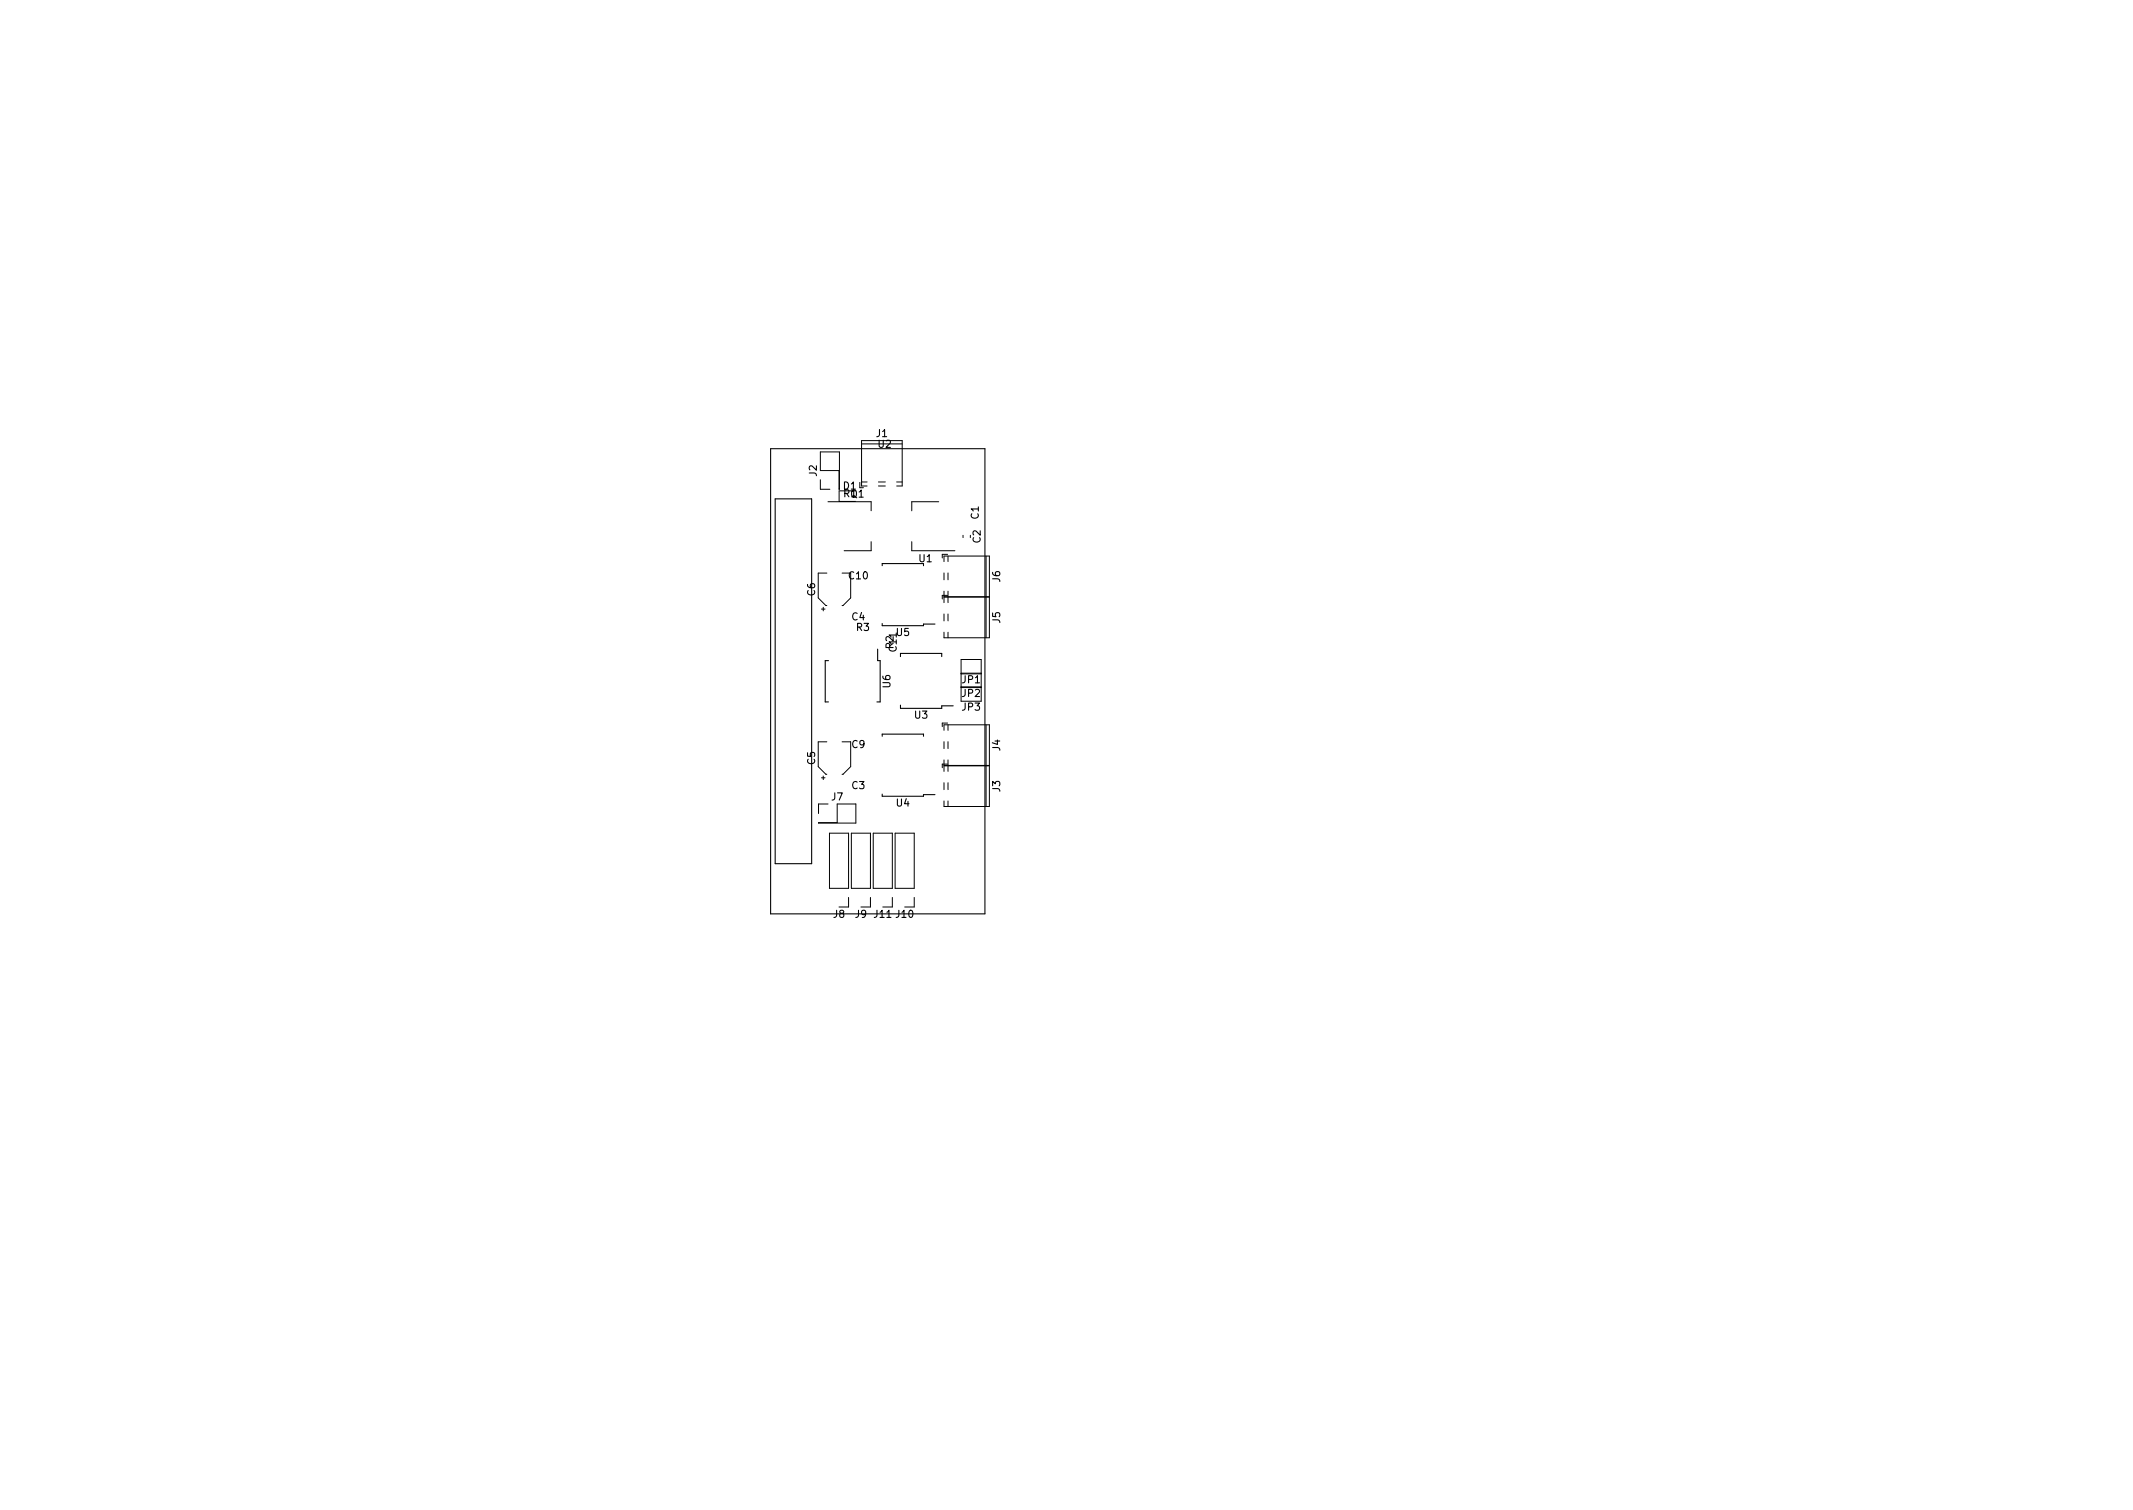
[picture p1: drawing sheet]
<svg xmlns="http://www.w3.org/2000/svg" width="297mm" height="210mm" viewBox="0 0 297 210" stroke-linecap="round" stroke-linejoin="round" font-family="sans-serif">
<defs><g id="words">
<g font-size="1.4">
<text x="122" y="60.9">J1</text>
<text x="122.3" y="62.3">U2</text>
<text x="113.7" y="66.3" transform="rotate(-90 113.7 66.3)">J2</text>
<text x="117.4" y="68.2">D1</text>
<text x="117.5" y="69.2">R1</text>
<text x="118.5" y="69.3">Q1</text>
<text x="136.3" y="72.3" transform="rotate(-90 136.3 72.3)">C1</text>
<text x="136.5" y="75.6" transform="rotate(-90 136.5 75.6)">C2</text>
<text x="113.5" y="82.9" transform="rotate(-90 113.5 82.9)">C6</text>
<text x="118.3" y="80.7">C10</text>
<text x="128" y="78.3">U1</text>
<text x="139.3" y="81" transform="rotate(-90 139.3 81)">J6</text>
<text x="118.6" y="86.4">C4</text>
<text x="119.3" y="87.8">R3</text>
<text x="124.8" y="88.5">U5</text>
<text x="139.3" y="86.7" transform="rotate(-90 139.3 86.7)">J5</text>
<text x="124" y="95.8" transform="rotate(-90 124 95.8)">U6</text>
<text x="124.4" y="90.3" transform="rotate(-90 124.4 90.3)">R2</text>
<text x="134" y="95.1">JP1</text>
<text x="127.4" y="100.1">U3</text>
<text x="134" y="97">JP2</text>
<text x="134" y="98.9">JP3</text>
<text x="113.5" y="106.4" transform="rotate(-90 113.5 106.4)">C5</text>
<text x="118.6" y="104.2">C9</text>
<text x="139.3" y="104.5" transform="rotate(-90 139.3 104.5)">J4</text>
<text x="115.8" y="111.4">J7</text>
<text x="118.6" y="109.9">C3</text>
<text x="124.8" y="112.3">U4</text>
<text x="139.3" y="110.2" transform="rotate(-90 139.3 110.2)">J3</text>
<text x="116.1" y="127.8">J8</text>
<text x="119.1" y="127.8">J9</text>
<text x="121.8" y="127.8">J11 J10</text>
</g>
</g></defs>
<path d="M107.3 62.5h29.9v64.7h-29.9zM107.9 69.5h5.1v50.8h-5.1zM128.6 78.5h-5.7v.3M115.4 92h-.5v5.7h.5M122.2 90.4v1.6h.4v5.7h-.5M122.9 86.8v.3h5.7v-.2h1.6M125.4 91.4v-.4h5.7v.4M125.4 98.2v.4h5.7v-.3h1.6M122.9 110.6v.3h5.7v-.3h1.6M122.9 102.5v-.3h5.7v.3" fill="none" stroke="#000" stroke-width=".15"/>
<g fill="none" stroke="#000" stroke-width=".14">
<path d="M114.2 62.9h2.7v5.2l-.1-2.6h-2.6zM114.2 66.8v1.3h1.4M115.1 79.8h-1.2v3.5l1.1 1h.1M115.3 69.9h6v1.2M117.3 79.8h1.2v3.5l-1.1 1h-.1M119.1 68.3h-2.2v1.5h2.2M119.7 67.2v.7M120 67.1h.7M120 61.8h5.6M120.7 67.7h-.7v-6.3h5.6v6.3h-.7M121.3 75.4v1.3h-3.7M122.3 67.1h1"/>
<path d="M122.3 67.7h1M124.9 67.1h.7M127 75.4v1.3h6M130.7 69.9h-3.7v1.2M131.5 78.2v-.8h6.3v5.7h-6.3v-.8M131.5 79.8v.9M132 77.2h-.8v.5M132 77.4v.8M132 79.8v.9M134.1 74.5v.4M137.3 77.4v5.7M114.4 84.8h.5"/>
<path d="M114.6 84.6v.5M131.5 83.9v-.8h6.3v5.7h-6.3v-.8M131.5 85.5v1M132 82.9h-.8v.5M132 82.3v.8M132 83.1v.8M132 85.5v1M132 88v.8M133.8 91.8h2.8v5.8h-2.8zM133.8 93.8h2.8M133.8 95.7h2.8M133.8 93.7h2.8"/>
<path d="M133.8 95.6h2.8M137.3 83.1v5.7M114 114.5h2.6v-2.6h2.6v2.7zM114.4 108.3h.5M114.6 108.1v.5M115.1 103.3h-1.2v3.4l1.1 1.1h.1M115.3 111.9h-1.3v1.4M115.5 116h2.7v7.7h-2.7zM117.3 103.3h1.2v3.4l-1.1 1.1h-.1M118.6 116h2.6v7.7h-2.6zM121.6 116h2.7v7.7h-2.7zM124.7 116h2.6v7.7h-2.6z"/>
<path d="M131.5 107.4v-.8h6.3v5.7h-6.3v-.8M131.5 101.7v-.8h6.3v5.7h-6.3v-.8M131.5 103.3v.9M131.5 109v.9M132 100.7h-.8v.5M132 106.4h-.8v.5M132 100.9v.8M132 103.3v.9M132 105.8v.8M132 106.6v.8M132 109v.9M132 111.5v.8"/>
<path d="M137.3 100.9v5.7M137.3 106.6v5.7M118.2 125v1.3h-1.4M121.2 125v1.3h-1.3M124.3 125v1.3h-1.4M127.3 125v1.3h-1.3"/>
</g>
<use href="#words"/>
</svg>
